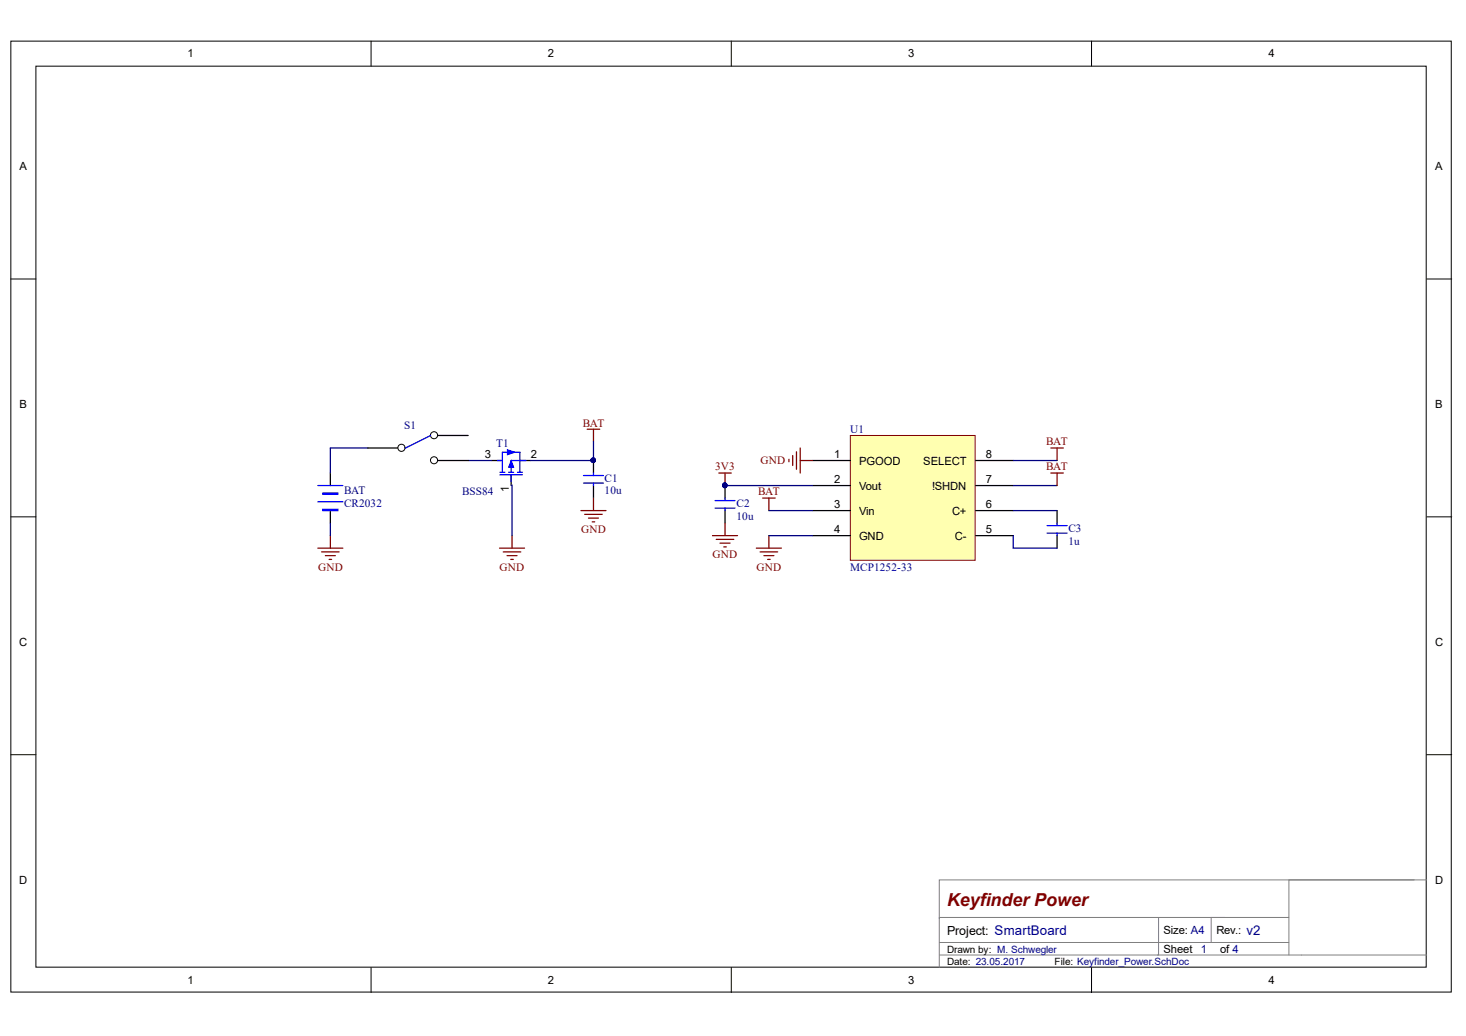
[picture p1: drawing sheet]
<svg xmlns="http://www.w3.org/2000/svg" width="297mm" height="210mm" viewBox="0 0 297 210" stroke-linecap="round" stroke-linejoin="round" font-family="sans-serif">
<defs><g id="words">
<text font-size="3.6" fill="#800000" x="191.9" y="183.6">Keyfinder Power</text>
<text font-size="2.7" fill="#000080" x="252.5" y="189.4">v2</text>
<text font-size="2.5" x="191.9" y="189.5">Project: SmartBoard</text>
<g font-size="2.3">
<text x="38" y="11.6">1</text>
<text x="111" y="11.6">2</text>
<text x="184" y="11.6">3</text>
<text x="257" y="11.6">4</text>
<text x="4" y="34.5">A</text>
<text x="290.8" y="34.5">A</text>
<text x="4" y="82.6">B</text>
<text x="290.8" y="82.6">B</text>
<text x="98.3" y="92.8">3</text>
<text x="107.6" y="92.8">2</text>
<text x="169" y="92.8">1</text>
<text x="174.1" y="94.1">PGOOD</text>
<text x="187.1" y="94.1">SELECT</text>
<text x="199.7" y="92.8">8</text>
<text x="103.1" y="99.6" transform="rotate(-90 103.1 99.6)">1</text>
<text x="169" y="97.9">2</text>
<text x="174.1" y="99.2">Vout</text>
<text x="188.8" y="99.2">!SHDN</text>
<text x="199.7" y="97.9">7</text>
<text x="169" y="103">3</text>
<text x="174.1" y="104.3">Vin</text>
<text x="192.9" y="104.3">C+</text>
<text x="199.7" y="103">6</text>
<text x="169" y="108.1">4</text>
<text x="174.1" y="109.3">GND</text>
<text x="193.5" y="109.3">C-</text>
<text x="199.7" y="108.1">5</text>
<text x="3.9" y="130.9">C</text>
<text x="290.8" y="130.9">C</text>
<text x="3.9" y="179.1">D</text>
<text x="290.8" y="179.1">D</text>
<text x="235.7" y="189.2">Size: A4</text>
<text x="246.5" y="189.2">Rev.:</text>
<text x="235.7" y="193">Sheet</text>
<text x="247.2" y="193">of 4</text>
<text x="38" y="199.3">1</text>
<text x="111" y="199.3">2</text>
<text x="184" y="199.3">3</text>
<text x="257" y="199.3">4</text>
</g>
<g font-size="2.3" fill="#000080">
<text x="81.9" y="87">S1</text>
<text x="172.3" y="87.7">U1</text>
<text x="100.5" y="90.6">T1</text>
<text x="69.7" y="100.1">BAT</text>
<text x="93.6" y="100.4">BSS84</text>
<text x="122.5" y="97.6">C1</text>
<text x="122.5" y="100.1">10u</text>
<text x="69.7" y="102.7">CR2032</text>
<text x="149.2" y="102.7">C2</text>
<text x="149.2" y="105.3">10u</text>
<text x="216.5" y="107.8">C3</text>
<text x="216.5" y="110.3">1u</text>
<text x="172.3" y="115.7">MCP1252-33</text>
<text x="243.3" y="193">1</text>
</g>
<g font-size="2.3" fill="#800000">
<text x="118.1" y="86.4">BAT</text>
<text x="144.9" y="95.3">3V3</text>
<text x="154.1" y="94">GND</text>
<text x="212" y="90.2">BAT</text>
<text x="212" y="95.3">BAT</text>
<text x="153.6" y="100.4">BAT</text>
<text x="117.8" y="108.1">GND</text>
<text x="144.4" y="113.1">GND</text>
<text x="64.5" y="115.7">GND</text>
<text x="101.2" y="115.7">GND</text>
<text x="153.3" y="115.7">GND</text>
</g>
<g font-size="2">
<text x="191.9" y="195.6">Date: 23.05.2017</text>
<text x="191.9" y="193.1">Drawn by: M. Schwegler</text>
<text x="213.7" y="195.6">File: Keyfinder_Power.SchDoc</text>
</g>
</g></defs>
<g fill="#fff" stroke="#000" stroke-width=".2">
<path d="M2.2 8.3h291.9v192.7h-291.9z"/>
<path d="M7.3 13.4h281.7v182.6h-281.7z"/>
</g>
<path d="M75.2 8.3v5.1M148.2 8.3v5.1M221.2 8.3v5.1M2.2 56.5h5.1M289.1 56.5h5.1M2.2 104.7h5.1M289.1 104.7h5.1M2.2 152.9h5.1M289.1 152.9h5.1M75.2 196v5.1M148.2 196v5.1M221.2 196v5.1" fill="none" stroke="#000" stroke-width=".2"/>
<path d="M286.5 178.3h-96.2v17.7M289.1 178.3h-27.9v15.2M190.3 193.5h98.8M190.3 191h70.9M234.7 185.9v7.6h-.2M248.2 185.9h-2.8v5.1h2.3M261.2 185.9h-70.9v.2" fill="none" stroke="#808080" stroke-width=".2"/>
<path d="M119 87h2.5M120.2 87v2.5M64.4 111.1h5.1M65.2 111.8h3.5M65.9 112.6h2.1M66.7 113.3h.5M66.9 108.5v2.6M101.2 111.1h5.1M102 111.8h3.5M102.7 112.6h2.1M103.5 113.3h.5M103.7 108.5v2.6" fill="none" stroke="#800000" stroke-width=".25"/>
<path d="M66.9 95.8v2.6M74.6 90.8h7.6M99.6 93.3h2M103.6 96.3v2M105.5 93.3h2.1M66.9 103.5v2.5" fill="none" stroke="#000" stroke-width=".25"/>
<path d="M64.4 98.4h5.1M100.8 93.3h1M101.3 96.2h4.6M101.3 95.7h1M101.8 95.7v-4.1h3.5v4.1M103.1 95.7h1M103.6 96.2v1.4M104.8 95.7h1.1M106.6 93.3h-3v2.4M64.4 101.7h5.1" fill="none" stroke="#00f" stroke-width=".25"/>
<g fill="#00f" stroke="#00f" stroke-width=".2">
<path d="M103.6 93.3l.5 1.4h-1z"/>
<path d="M102.8 91.1l1.5 .5-1.5 .5z"/>
</g>
<g fill="#00f" stroke="#00f" stroke-width=".25">
<path d="M65.4 99.9h3.1v.3h-3.1z" fill-rule="evenodd"/>
<path d="M65.4 103.2h3.1v.3h-3.1z" fill-rule="evenodd"/>
</g>
<path d="M74.6 90.8h-7.7v5M94.9 93.3h4.7M103.6 98.3h.1v10.2M120.2 89.5v3.8h-12.6M66.9 106v2.5" fill="none" stroke="#000080" stroke-width=".25"/>
<circle cx="120.2" cy="93.3" r=".46" fill="#000080" stroke="#000080" stroke-width=".2"/>
<circle cx="81.3" cy="90.7" r=".72" fill="#fff" stroke="#000" stroke-width=".2"/>
<path d="M87.2 88.2h7.7" fill="none" stroke="#000" stroke-width=".25"/>
<circle cx="87.9" cy="88.2" r=".72" fill="#fff" stroke="#000" stroke-width=".2"/>
<path d="M87.2 93.3h7.7" fill="none" stroke="#000" stroke-width=".25"/>
<circle cx="87.9" cy="93.2" r=".72" fill="#fff" stroke="#000" stroke-width=".2"/>
<path d="M87.2 88.2l-5 2.6" fill="none" stroke="#00f" stroke-width=".25"/>
<path d="M172.3 88.2h25.3v25.3h-25.3z" fill="#ffffb0" stroke="#800000" stroke-width=".2"/>
<g fill="none" stroke="#000" stroke-width=".25">
<path d="M120.2 93.3v2.5M120.2 98.4v2.5M146.9 98.4v2.5M164.7 93.3h7.6M164.7 98.4h7.6M197.7 93.3h7.6M197.7 98.4h7.6M146.9 103.5v2.5M164.7 103.5h7.6M164.7 108.5h7.6M197.7 103.5h7.6M197.7 108.5h7.6"/>
<path d="M214.2 103.5v2.5M214.2 108.5v2.6"/>
</g>
<g fill="none" stroke="#800000" stroke-width=".25">
<path d="M145.6 95.8h2.6M146.9 95.8v2.6M159.9 93.1v.5M160.6 92.3v2M161.4 91.5v3.6M162.1 90.8v5M162.1 93.3h2.6M212.9 95.8h2.6M212.9 90.8h2.6M214.2 90.8v2.5M214.2 95.8v2.6M117.7 103.5h5.1"/>
<path d="M118.5 104.2h3.5M119.2 105h2.1M120 105.7h.5M120.2 100.9v2.6M144.4 108.5h5M145.1 109.3h3.6M145.9 110h2M146.7 110.8h.5M146.9 106v2.5M153.3 111.1h5M154 111.8h3.6M154.5 100.9h2.6"/>
<path d="M154.8 112.6h2M155.5 113.3h.5M155.8 100.9v2.6M155.8 108.5v2.6"/>
</g>
<g fill="#000080" stroke="#000080" stroke-width=".2">
<circle cx="146.8" cy="98.3" r=".46"/>
<circle cx="120.2" cy="93.3" r=".46"/>
</g>
<path d="M146.9 98.4h17.8M205.3 93.3h8.9M205.3 98.4h8.9M155.8 103.5h8.9M155.8 108.5h8.9M205.3 108.5v2.6h8.9M205.3 103.5h8.9" fill="none" stroke="#000080" stroke-width=".25"/>
<path d="M118.2 96.3h4.1M118.2 97.9h4.1M120.2 95.8v.5M120.2 97.9v.5M144.9 101.4h4M144.9 102.9h4M146.9 100.9v.5M146.9 102.9v.6M212.2 106.5h4M212.2 108h4M214.2 106v.5M214.2 108v.5" fill="none" stroke="#00f" stroke-width=".25"/>
<use href="#words"/>
</svg>
